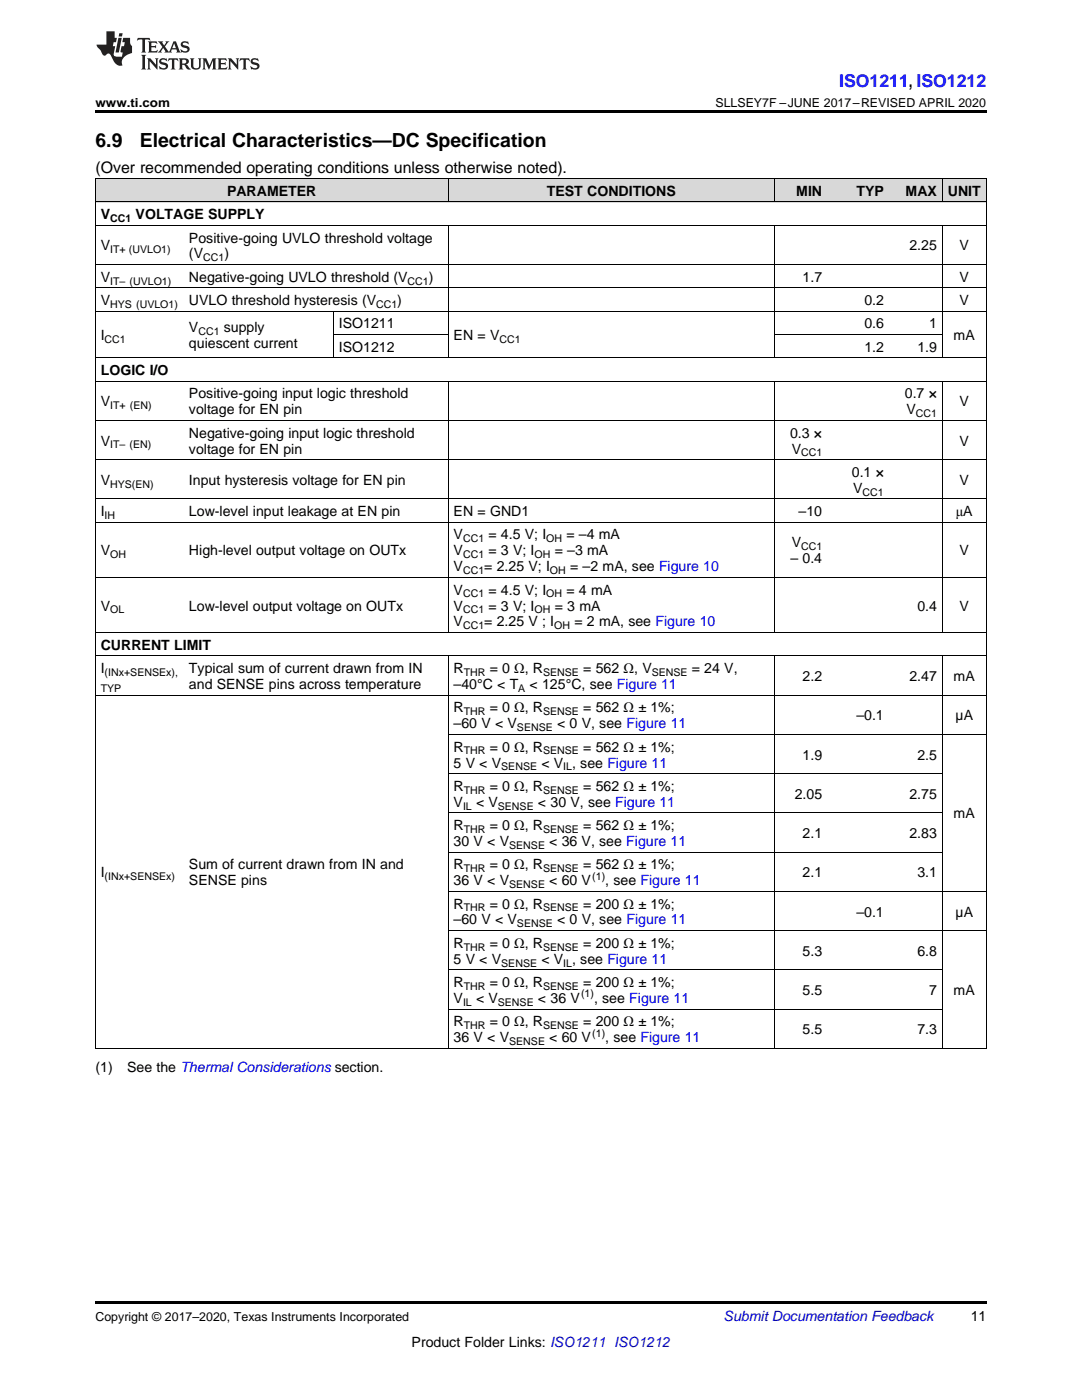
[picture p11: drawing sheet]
<svg xmlns="http://www.w3.org/2000/svg" width="216mm" height="279mm" viewBox="0 0 216 279" stroke-linecap="round" stroke-linejoin="round" font-family="sans-serif">
<defs><g id="words">
<g font-size="3.9">
<text x="19" y="29.3">6.9</text>
<text x="27.9" y="29.3">Electrical Characteristics—DC Specification</text>
</g>
<text font-size="3.5" fill="#00f" x="167.5" y="17.3">ISO1211, ISO1212</text>
<text font-size="3.2" x="19" y="34.4">(Over recommended operating conditions unless otherwise noted).</text>
<g font-size="2.8">
<text x="45.3" y="39.1">PARAMETER</text>
<text x="109.1" y="39.1">TEST CONDITIONS</text>
<text x="158.9" y="39.1">MIN</text>
<text x="170.9" y="39.1">TYP</text>
<text x="180.7" y="39.1">MAX</text>
<text x="189.1" y="39.1">UNIT</text>
<text x="20.1" y="43.7">V</text>
<text x="27.1" y="43.7">VOLTAGE SUPPLY</text>
<text x="20.1" y="50">V</text>
<text x="37.7" y="48.4">Positive-going UVLO threshold voltage</text>
<text x="37.7" y="51.6">(V</text>
<text x="44.8" y="51.6">)</text>
<text x="181.5" y="50">2.25</text>
<text x="191.5" y="50">V</text>
<text x="20.1" y="56.2">V</text>
<text x="37.7" y="56.2">Negative-going UVLO threshold (V</text>
<text x="85.5" y="56.2">)</text>
<text x="160.2" y="56.2">1.7</text>
<text x="191.5" y="56.2">V</text>
<text x="20.1" y="60.9">V</text>
<text x="37.7" y="60.9">UVLO threshold hysteresis (V</text>
<text x="67.6" y="65.5">ISO1211</text>
<text x="79.3" y="60.9">)</text>
<text x="172.5" y="60.9">0.2</text>
<text x="172.5" y="65.5">0.6</text>
<text x="185.4" y="65.5">1</text>
<text x="191.5" y="60.9">V</text>
<text x="20.1" y="67.9">I</text>
<text x="37.7" y="66.3">V</text>
<text x="37.7" y="69.5">quiescent current</text>
<text x="44.7" y="66.3">supply</text>
<text x="67.6" y="70.2">ISO1212</text>
<text x="90.5" y="67.9">EN = V</text>
<text x="172.5" y="70.2">1.2</text>
<text x="183.1" y="70.2">1.9</text>
<text x="190.3" y="67.9">mA</text>
<text x="20.1" y="74.9">LOGIC I/O</text>
<text x="20.1" y="81.1">V</text>
<text x="37.7" y="79.5">Positive-going input logic threshold</text>
<text x="37.7" y="82.7">voltage for EN pin</text>
<text x="180.6" y="79.5">0.7 ×</text>
<text x="180.9" y="82.7">V</text>
<text x="191.5" y="81.1">V</text>
<text x="20.1" y="88.9">V</text>
<text x="37.7" y="87.3">Negative-going input logic threshold</text>
<text x="157.7" y="87.3">0.3 ×</text>
<text x="191.5" y="88.9">V</text>
<text x="37.7" y="90.5">voltage for EN pin</text>
<text x="158" y="90.5">V</text>
<text x="170" y="95.2">0.1 ×</text>
<text x="20.1" y="96.8">V</text>
<text x="37.7" y="96.8">Input hysteresis voltage for EN pin</text>
<text x="170.3" y="98.4">V</text>
<text x="191.5" y="96.8">V</text>
<text x="20.1" y="103">I</text>
<text x="37.7" y="103">Low-level input leakage at EN pin</text>
<text x="90.5" y="103">EN = GND1</text>
<text x="90.5" y="107.7">V</text>
<text x="97.5" y="107.7">= 4.5 V; I</text>
<text x="113" y="107.7">= –4 mA</text>
<text x="159.3" y="103">–10</text>
<text x="190.7" y="103">μA</text>
<text x="20.1" y="110.8">V</text>
<text x="37.7" y="110.8">High-level output voltage on OUTx</text>
<text x="90.5" y="110.8">V</text>
<text x="97.5" y="110.8">= 3 V; I</text>
<text x="110.7" y="110.8">= –3 mA</text>
<text x="157.7" y="112.4">– 0.4</text>
<text x="158" y="109.3">V</text>
<text x="191.5" y="110.8">V</text>
<text x="90.5" y="114">V</text>
<text x="90.5" y="118.7">V</text>
<text x="96.6" y="114">= 2.25 V; I</text>
<text x="97.5" y="118.7">= 4.5 V; I</text>
<text x="113" y="118.7">= 4 mA</text>
<text x="113.8" y="114">= –2 mA, see Figure 10</text>
<text x="20.1" y="121.8">V</text>
<text x="37.7" y="121.8">Low-level output voltage on OUTx</text>
<text x="90.5" y="121.8">V</text>
<text x="90.5" y="125">V</text>
<text x="96.6" y="125">= 2.25 V ; I</text>
<text x="97.5" y="121.8">= 3 V; I</text>
<text x="110.7" y="121.8">= 3 mA</text>
<text x="114.6" y="125">= 2 mA, see Figure 10</text>
<text x="183.1" y="121.8">0.4</text>
<text x="191.5" y="121.8">V</text>
<text x="20.1" y="129.7">CURRENT LIMIT</text>
<text x="20.1" y="134.3">I</text>
<text x="37.7" y="134.3">Typical sum of current drawn from IN</text>
<text x="37.7" y="137.5">and SENSE pins across temperature</text>
<text x="90.5" y="134.3">R</text>
<text x="90.5" y="137.5">–40°C &lt; T</text>
<text x="97.7" y="134.3">= 0 Ω, R</text>
<text x="105.7" y="137.5">&lt; 125°C, see Figure 11</text>
<text x="116.4" y="134.3">= 562 Ω, V</text>
<text x="138" y="134.3">= 24 V,</text>
<text x="160.2" y="135.9">2.2</text>
<text x="181.5" y="135.9">2.47</text>
<text x="190.3" y="135.9">mA</text>
<text x="90.5" y="142.2">R</text>
<text x="97.7" y="142.2">= 0 Ω, R</text>
<text x="116.4" y="142.2">= 562 Ω ± 1%;</text>
<text x="170.9" y="143.8">–0.1</text>
<text x="190.7" y="143.8">µA</text>
<text x="90.5" y="145.3">–60 V &lt; V</text>
<text x="111.2" y="145.3">&lt; 0 V, see Figure 11</text>
<text x="90.5" y="150">R</text>
<text x="90.5" y="153.2">5 V &lt; V</text>
<text x="97.7" y="150">= 0 Ω, R</text>
<text x="108" y="153.2">&lt; V , see Figure 11</text>
<text x="116.4" y="150">= 562 Ω ± 1%;</text>
<text x="160.2" y="151.6">1.9</text>
<text x="183.1" y="151.6">2.5</text>
<text x="90.5" y="157.8">R</text>
<text x="90.5" y="161">V</text>
<text x="95" y="161">&lt; V</text>
<text x="97.7" y="157.8">= 0 Ω, R</text>
<text x="107.4" y="161">&lt; 30 V, see Figure 11</text>
<text x="116.4" y="157.8">= 562 Ω ± 1%;</text>
<text x="158.6" y="159.4">2.05</text>
<text x="181.5" y="159.4">2.75</text>
<text x="90.5" y="165.7">R</text>
<text x="97.7" y="165.7">= 0 Ω, R</text>
<text x="116.4" y="165.7">= 562 Ω ± 1%;</text>
<text x="160.2" y="167.3">2.1</text>
<text x="181.5" y="167.3">2.83</text>
<text x="190.3" y="163.3">mA</text>
<text x="37.7" y="173.5">Sum of current drawn from IN and</text>
<text x="90.5" y="168.8">30 V &lt; V</text>
<text x="90.5" y="173.5">R</text>
<text x="97.7" y="173.5">= 0 Ω, R</text>
<text x="109.6" y="168.8">&lt; 36 V, see Figure 11</text>
<text x="116.4" y="173.5">= 562 Ω ± 1%;</text>
<text x="20.1" y="175.1">I</text>
<text x="37.7" y="176.7">SENSE pins</text>
<text x="90.5" y="176.7">36 V &lt; V</text>
<text x="109.6" y="176.7">&lt; 60 V</text>
<text x="120.8" y="176.7">, see Figure 11</text>
<text x="160.2" y="175.1">2.1</text>
<text x="183.1" y="175.1">3.1</text>
<text x="90.5" y="181.3">R</text>
<text x="90.5" y="184.5">–60 V &lt; V</text>
<text x="97.7" y="181.3">= 0 Ω, R</text>
<text x="111.2" y="184.5">&lt; 0 V, see Figure 11</text>
<text x="116.4" y="181.3">= 200 Ω ± 1%;</text>
<text x="170.9" y="182.9">–0.1</text>
<text x="190.7" y="182.9">µA</text>
<text x="90.5" y="189.2">R</text>
<text x="97.7" y="189.2">= 0 Ω, R</text>
<text x="116.4" y="189.2">= 200 Ω ± 1%;</text>
<text x="160.2" y="190.7">5.3</text>
<text x="183.1" y="190.7">6.8</text>
<text x="90.5" y="192.3">5 V &lt; V</text>
<text x="90.5" y="197">R</text>
<text x="97.7" y="197">= 0 Ω, R</text>
<text x="108" y="192.3">&lt; V , see Figure 11</text>
<text x="116.4" y="197">= 200 Ω ± 1%;</text>
<text x="90.5" y="200.2">V</text>
<text x="95" y="200.2">&lt; V</text>
<text x="107.4" y="200.2">&lt; 36 V</text>
<text x="118.5" y="200.2">, see Figure 11</text>
<text x="160.2" y="198.6">5.5</text>
<text x="185.4" y="198.6">7</text>
<text x="190.3" y="198.6">mA</text>
<text x="90.5" y="204.8">R</text>
<text x="90.5" y="208">36 V &lt; V</text>
<text x="97.7" y="204.8">= 0 Ω, R</text>
<text x="109.6" y="208">&lt; 60 V</text>
<text x="116.4" y="204.8">= 200 Ω ± 1%;</text>
<text x="120.8" y="208">, see Figure 11</text>
<text x="160.2" y="206.4">5.5</text>
<text x="183.1" y="206.4">7.3</text>
<text x="19" y="213.9">(1)</text>
<text x="25.4" y="213.9">See the Thermal Considerations section.</text>
<text x="193.7" y="263.6">11</text>
<text x="82.1" y="268.9">Product Folder Links: ISO1211 ISO1212</text>
</g>
<text font-size="2.8" fill="#0000c8" x="144.4" y="263.6">Submit Documentation Feedback</text>
<g font-size="2.5">
<text x="19" y="21.4">www.ti.com</text>
<text x="142.8" y="21.4">SLLSEY7F –JUNE 2017–REVISED APRIL 2020</text>
<text x="19" y="263.6">Copyright © 2017–2020, Texas Instruments Incorporated</text>
</g>
<g font-size="2.1">
<text x="22" y="44.3">CC1</text>
<text x="22" y="50.6">IT+ (UVLO1)</text>
<text x="40.5" y="52.1">CC1</text>
<text x="22" y="56.8">IT– (UVLO1)</text>
<text x="81.3" y="56.8">CC1</text>
<text x="22" y="61.5">HYS (UVLO1)</text>
<text x="75" y="61.5">CC1</text>
<text x="20.9" y="68.4">CC1</text>
<text x="39.6" y="66.9">CC1</text>
<text x="99.7" y="68.4">CC1</text>
<text x="22" y="81.7">IT+ (EN)</text>
<text x="182.7" y="83.3">CC1</text>
<text x="22" y="89.5">IT– (EN)</text>
<text x="159.8" y="91.1">CC1</text>
<text x="22" y="97.3">HYS(EN)</text>
<text x="172.1" y="98.9">CC1</text>
<text x="20.9" y="103.6">IH</text>
<text x="22" y="111.4">OH</text>
<text x="92.4" y="108.2">CC1</text>
<text x="92.4" y="111.4">CC1</text>
<text x="106.7" y="111.4">OH</text>
<text x="109" y="108.2">OH</text>
<text x="159.8" y="109.8">CC1</text>
<text x="92.4" y="114.6">CC1</text>
<text x="92.4" y="119.2">CC1</text>
<text x="109" y="119.2">OH</text>
<text x="109.7" y="114.6">OH</text>
<text x="22" y="122.4">OL</text>
<text x="92.4" y="122.4">CC1</text>
<text x="92.4" y="125.6">CC1</text>
<text x="106.7" y="122.4">OH</text>
<text x="110.6" y="125.6">OH</text>
<text x="20.9" y="134.9">(INx+SENSEx),</text>
<text x="92.5" y="134.9">THR</text>
<text x="108.4" y="134.9">SENSE</text>
<text x="130" y="134.9">SENSE</text>
<text x="20.1" y="138.1">TYP</text>
<text x="92.5" y="142.7">THR</text>
<text x="103.4" y="138.1">A</text>
<text x="108.4" y="142.7">SENSE</text>
<text x="103.2" y="145.9">SENSE</text>
<text x="92.5" y="150.6">THR</text>
<text x="100" y="153.7">SENSE</text>
<text x="108.4" y="150.6">SENSE</text>
<text x="112.4" y="153.7">IL</text>
<text x="92.4" y="161.6">IL</text>
<text x="92.5" y="158.4">THR</text>
<text x="99.3" y="161.6">SENSE</text>
<text x="108.4" y="158.4">SENSE</text>
<text x="92.5" y="166.2">THR</text>
<text x="108.4" y="166.2">SENSE</text>
<text x="101.6" y="169.4">SENSE</text>
<text x="20.9" y="175.6">(INx+SENSEx)</text>
<text x="92.5" y="174.1">THR</text>
<text x="101.6" y="177.2">SENSE</text>
<text x="108.4" y="174.1">SENSE</text>
<text x="118.2" y="175.5">(1)</text>
<text x="92.5" y="181.9">THR</text>
<text x="103.2" y="185.1">SENSE</text>
<text x="108.4" y="181.9">SENSE</text>
<text x="92.5" y="189.7">THR</text>
<text x="108.4" y="189.7">SENSE</text>
<text x="92.5" y="197.6">THR</text>
<text x="100" y="192.9">SENSE</text>
<text x="108.4" y="197.6">SENSE</text>
<text x="112.4" y="192.9">IL</text>
<text x="92.4" y="200.7">IL</text>
<text x="99.3" y="200.7">SENSE</text>
<text x="116" y="199">(1)</text>
<text x="92.5" y="205.4">THR</text>
<text x="101.6" y="208.6">SENSE</text>
<text x="108.4" y="205.4">SENSE</text>
<text x="118.2" y="206.9">(1)</text>
</g>
</g></defs>
<g fill="#d8d8d8">
<path d="M19 35.7h17.7v4.7h-17.7z"/>
<path d="M36.7 35.7h29.9v4.7h-29.9z"/>
<path d="M66.6 35.7h22.9v4.7h-22.9z"/>
<path d="M89.5 35.7h65.1v4.7h-65.1z"/>
<path d="M154.6 35.7h10.5v4.7h-10.5z"/>
<path d="M165.1 35.7h12.4v4.7h-12.4z"/>
<path d="M177.5 35.7h10.5v4.7h-10.5z"/>
<path d="M188 35.7h8.8v4.7h-8.8z"/>
</g>
<path d="M19 22h177.8v.5h-177.8zM19 259.7h177.8v.5h-177.8z" fill="#000"/>
<g fill="none" stroke="#000" stroke-width=".2">
<path d="M19 35.6h177.8M19.1 35.7v173.6M89.4 35.7v4.7M154.5 35.7v4.7M188 35.7v4.7M196.8 35.7v173.6M19 57.4h177.8M19 52.8h177.8M19 45h177.8M19 40.3h177.8M89.4 45v26.5M154.5 45v26.5"/>
<path d="M188 45v26.5M19 76.1h177.8M19 71.4h177.8M19 62.1h177.8M66.5 62.1v9.4M66.6 66.8h22.8M89.4 76.1v50.2M154.5 76.1v50.2M154.6 66.8h33.4M188 76.1v50.2M19 99.6h177.8M19 91.7h177.8"/>
<path d="M19 83.9h177.8M19 115.2h177.8M19 104.2h177.8M19 138.7h177.8M19 130.9h177.8M19 126.2h177.8M89.4 130.9v78.4M154.5 130.9v78.4M188 130.9v78.4M89.5 154.4h98.5M89.5 146.6h107.3M89.5 177.9h107.3"/>
<path d="M89.5 170.1h98.5M89.5 162.2h98.5M89.5 193.6h98.5M89.5 185.7h107.3M19 209.2h177.8M89.5 201.4h98.5"/>
</g>
<g fill="#231f20">
<path d="M27.5 7.6l-.1 .5 .4-.2h.6v.1v2.1l-.2 .4h1l-.3-.4v-2.1l.1-.1h.5l.5 .2-.2-.5zM29.5 8.3l.2 .3v1.5l-.2 .4h1.8l.2-.6a1.04 1.04 0 0 1-1.3 .2v-.7h.6l.3 .2v-.6l-.3 .2h-.6v-.6l.8-.1 .4 .3-.2-.5zM31.5 8.3l.9 1.1-.9 1.1h.8l-.2-.2 .5-.7 .4 .7-.2 .2h1.5l-.1-.2 .1-.4h.9l.1 .4-.2 .2h1l-.3-.3-.7-1.9h-.5l-.9 2-.8-1 .9-1h-.8l.1 .3-.3 .5-.4-.6 .2-.2zM34.7 8.6l.4 1h-.7zM36.3 8.4a.63 .63 0 0 0-.2 .7 .63 .63 0 0 0 .6 .4l.6 .2 .1 .2a.75 .75 0 0 1-.7 .4 .75 .75 0 0 1-.6-.5l.1 .7 .1-.1a1.11 1.11 0 0 0 1.5-.6 1.13 1.13 0 0 0-1.2-.8l-.1-.4a1.04 1.04 0 0 1 1.2 .2l-.2-.5-.1 .1-.5-.2zM28.2 10.9l.2 .4v2.2l-.2 .4h1l-.3-.4v-2.2l.3-.4zM29.3 11.6l.3 .4v1.5l-.3 .4h.8l-.2-.4v-1.3l1.5 1.7v-1.9l.2-.4h-.7l.2 .4v.9l-1.1-1.3zM32 11.8a.62 .62 0 0 0-.2 .7 .62 .62 0 0 0 .6 .4l.6 .1 .1 .3a.76 .76 0 0 1-.7 .3 .76 .76 0 0 1-.6-.4l.1 .7 .1-.1a1.11 1.11 0 0 0 1.5-.6 1.13 1.13 0 0 0-1.2-.8l-.1-.4a1.04 1.04 0 0 1 1.2 .2l-.2-.6-.1 .1-.5-.1zM33.7 11.6l-.2 .6a.61 .61 0 0 1 .8-.3v1.6l-.2 .4h.9l-.2-.4v-1.6a.63 .63 0 0 1 .8 .3l-.2-.6zM35.6 11.6l.3 .4v1.5l-.3 .4h1l-.2-.2v-.8l.5 .2a.76 .76 0 0 0 1.2 .7l-1-1a.58 .58 0 0 0 .6-.5 .58 .58 0 0 0-.5-.6zM36.4 11.9h.1a.45 .45 0 0 1 .5 .1 .45 .45 0 0 1 .1 .5l-.7 .2zM37.9 11.6l.2 .2a2.17 2.17 0 0 0 .3 1.9 .99 .99 0 0 0 1.6-.6v-1.1l.2-.4h-.7l.2 .2a1.92 1.92 0 0 1-.2 1.8 .6 .6 0 0 1-.9-.5v-1.1l.2-.4zM40.4 11.6l.2 .4v1.5l-.2 .4h.7l-.2-.4v-1.4l.8 1.8 .8-1.8v1.4l-.2 .4h.9l-.2-.4v-1.5l.2-.4h-.8l-.6 1.5-.6-1.5zM43.4 11.6l.2 .4v1.5l-.2 .4h1.8l.2-.6a1.04 1.04 0 0 1-1.3 .1v-.6h.5l.4 .2v-.6l-.4 .2h-.5v-.7h.8l.3 .3-.1-.6zM45.5 11.6l.2 .4v1.5l-.2 .4h.7l-.2-.4v-1.3l1.5 1.7v-1.9l.2-.4h-.7l.2 .4v.9l-1.1-1.3zM47.9 11.6l-.1 .6a.61 .61 0 0 1 .8-.3v1.6l-.3 .4h1l-.3-.4 .1-1.6a.63 .63 0 0 1 .7 .3l-.1-.6zM50.2 11.8a.62 .62 0 0 0-.2 .7 .62 .62 0 0 0 .6 .4l.6 .1 .2 .3a.76 .76 0 0 1-.8 .3 .76 .76 0 0 1-.6-.4l.1 .7 .2-.1a1.11 1.11 0 0 0 1.5-.6 1.13 1.13 0 0 0-1.3-.8l-.1-.4a1.04 1.04 0 0 1 1.2 .2l-.1-.6-.2 .1-.5-.1z"/>
<path d="M21.2 6.3v2.6h-1.9l.1 .4 .7 .9a.91 .91 0 0 0 1 .8 .56 .56 0 0 1 .5-.3 .56 .56 0 0 1 .5 .3l.4 .8a1.53 1.53 0 0 0 1.9 1.2 1.54 1.54 0 0 1 1-2.1l.9-.3v-1.4a1.52 1.52 0 0 1-.3-1.6h-1.4l-.2 .8h.5l-.2 .8h-.4l-.2 1v.2l.4 .1-.2 .8a1.93 1.93 0 0 1-1.6-.3l.3-1.8h-.5l.2-.8h.4l.2-.8h-.4v-1.3zM23.6 7.6l-.6 2.9h.7l.6-2.9zM23.8 6.6l-.1 .7h.6l.2-.7z"/>
</g>
<use href="#words"/>
</svg>
